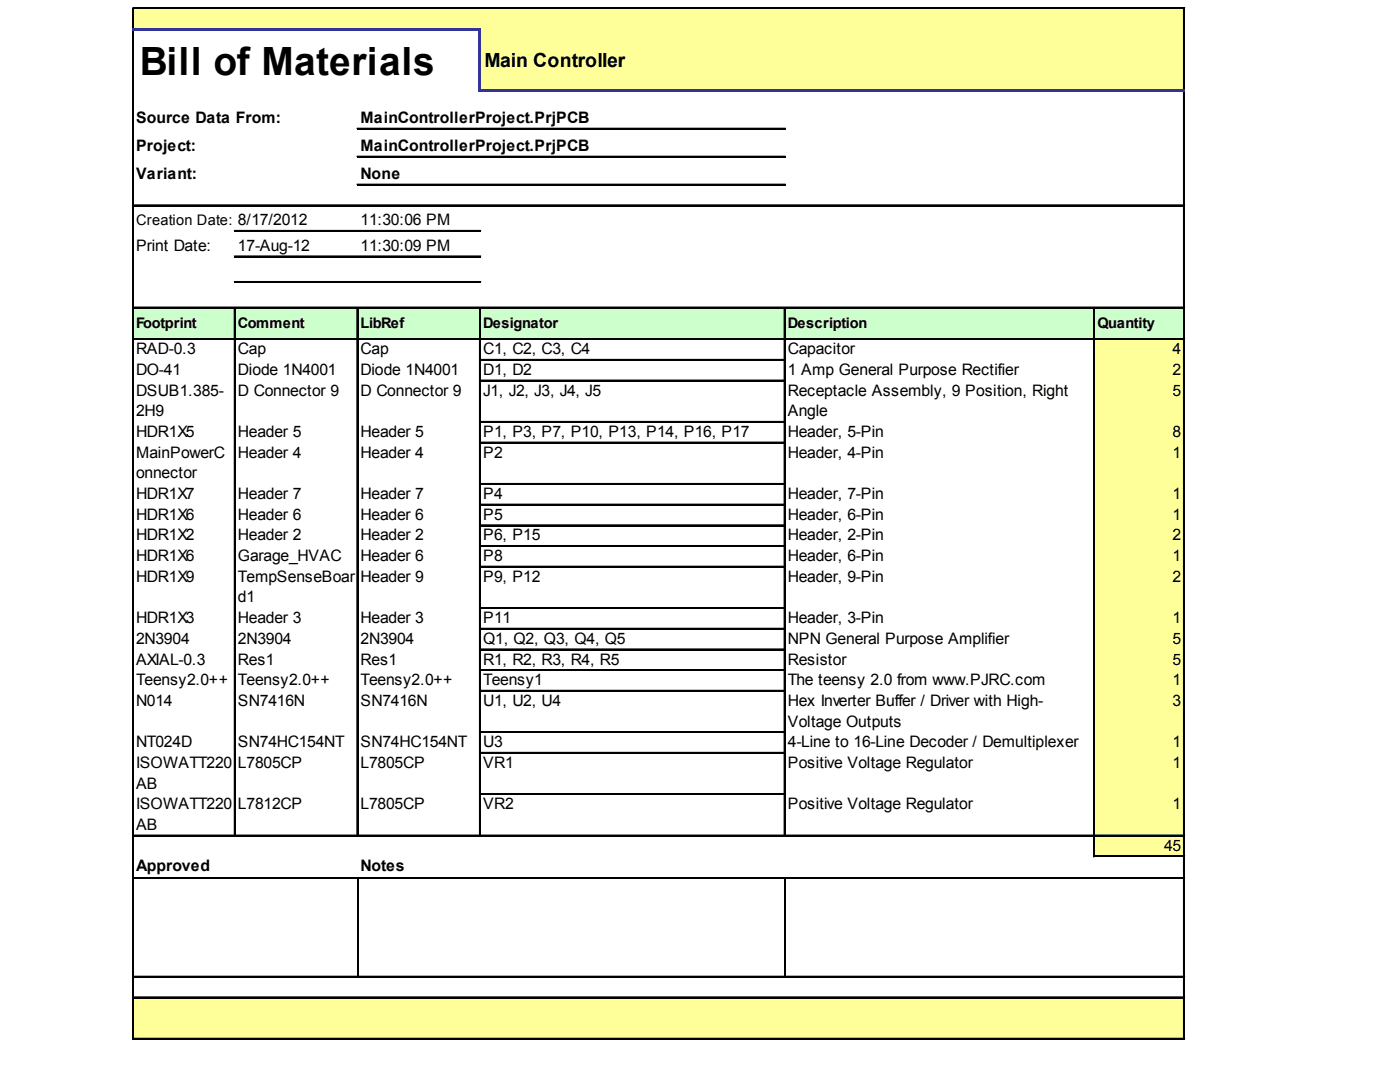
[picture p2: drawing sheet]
<svg xmlns="http://www.w3.org/2000/svg" width="271mm" height="207mm" viewBox="0 0 271 207" stroke-linecap="round" stroke-linejoin="round" font-family="sans-serif">
<defs><g id="words">
<text font-size="7.5" x="27" y="14.4">Bill of Materials</text>
<text font-size="3.8" x="93.7" y="12.9">Main Controller</text>
<g font-size="3.1">
<text x="26.3" y="23.8">Source Data From:</text>
<text x="69.8" y="23.8">MainControllerProject.PrjPCB</text>
<text x="26.3" y="29.2">Project:</text>
<text x="69.8" y="29.2">MainControllerProject.PrjPCB</text>
<text x="26.3" y="34.6">Variant:</text>
<text x="69.8" y="34.6">None</text>
<text x="69.8" y="43.6">11:30:06 PM</text>
<text x="26.3" y="48.5">Print Date:</text>
<text x="46.1" y="48.5">17-Aug-12</text>
<text x="69.8" y="48.5">11:30:09 PM</text>
<text x="26.3" y="68.5">RAD-0.3</text>
<text x="46.1" y="68.5">Cap</text>
<text x="69.8" y="68.5">Cap</text>
<text x="93.5" y="68.5">C1, C2, C3, C4</text>
<text x="152.5" y="68.5">Capacitor</text>
<text x="226.9" y="68.5">4</text>
<text x="26.3" y="72.5">DO-41</text>
<text x="26.3" y="76.5">DSUB1.385-</text>
<text x="46.1" y="72.5">Diode 1N4001</text>
<text x="46.1" y="76.5">D Connector 9</text>
<text x="69.8" y="72.5">Diode 1N4001</text>
<text x="69.8" y="76.5">D Connector 9</text>
<text x="93.5" y="72.5">D1, D2</text>
<text x="93.5" y="76.5">J1, J2, J3, J4, J5</text>
<text x="152.5" y="72.5">1 Amp General Purpose Rectifier</text>
<text x="152.5" y="76.5">Receptacle Assembly, 9 Position, Right</text>
<text x="226.9" y="72.5">2</text>
<text x="226.9" y="76.5">5</text>
<text x="26.3" y="80.5">2H9</text>
<text x="152.5" y="80.5">Angle</text>
<text x="26.3" y="84.5">HDR1X5</text>
<text x="26.3" y="88.5">MainPowerC</text>
<text x="46.1" y="84.5">Header 5</text>
<text x="46.1" y="88.5">Header 4</text>
<text x="69.8" y="84.5">Header 5</text>
<text x="69.8" y="88.5">Header 4</text>
<text x="93.5" y="84.5">P1, P3, P7, P10, P13, P14, P16, P17</text>
<text x="93.5" y="88.5">P2</text>
<text x="152.5" y="84.5">Header, 5-Pin</text>
<text x="152.5" y="88.5">Header, 4-Pin</text>
<text x="226.9" y="84.5">8</text>
<text x="226.9" y="88.5">1</text>
<text x="26.3" y="92.5">onnector</text>
<text x="26.3" y="96.5">HDR1X7</text>
<text x="26.3" y="100.5">HDR1X6</text>
<text x="46.1" y="96.5">Header 7</text>
<text x="46.1" y="100.5">Header 6</text>
<text x="69.8" y="96.5">Header 7</text>
<text x="69.8" y="100.5">Header 6</text>
<text x="93.5" y="96.5">P4</text>
<text x="93.5" y="100.5">P5</text>
<text x="152.5" y="96.5">Header, 7-Pin</text>
<text x="152.5" y="100.5">Header, 6-Pin</text>
<text x="226.9" y="96.5">1</text>
<text x="226.9" y="100.5">1</text>
<text x="26.3" y="104.5">HDR1X2</text>
<text x="46.1" y="104.5">Header 2</text>
<text x="69.8" y="104.5">Header 2</text>
<text x="93.5" y="104.5">P6, P15</text>
<text x="152.5" y="104.5">Header, 2-Pin</text>
<text x="226.9" y="104.5">2</text>
<text x="26.3" y="108.5">HDR1X6</text>
<text x="26.3" y="112.5">HDR1X9</text>
<text x="46.1" y="108.5">Garage_HVAC</text>
<text x="46.1" y="112.5">TempSenseBoar</text>
<text x="69.8" y="108.5">Header 6</text>
<text x="69.8" y="112.5">Header 9</text>
<text x="93.5" y="108.5">P8</text>
<text x="93.5" y="112.5">P9, P12</text>
<text x="152.5" y="108.5">Header, 6-Pin</text>
<text x="152.5" y="112.5">Header, 9-Pin</text>
<text x="226.9" y="108.5">1</text>
<text x="226.9" y="112.5">2</text>
<text x="46.1" y="116.5">d1</text>
<text x="26.3" y="120.5">HDR1X3</text>
<text x="26.3" y="124.5">2N3904</text>
<text x="46.1" y="120.5">Header 3</text>
<text x="46.1" y="124.5">2N3904</text>
<text x="69.8" y="120.5">Header 3</text>
<text x="69.8" y="124.5">2N3904</text>
<text x="93.5" y="120.5">P11</text>
<text x="93.5" y="124.5">Q1, Q2, Q3, Q4, Q5</text>
<text x="152.5" y="120.5">Header, 3-Pin</text>
<text x="152.5" y="124.5">NPN General Purpose Amplifier</text>
<text x="226.9" y="120.5">1</text>
<text x="226.9" y="124.5">5</text>
<text x="26.3" y="128.5">AXIAL-0.3</text>
<text x="46.1" y="128.5">Res1</text>
<text x="69.8" y="128.5">Res1</text>
<text x="93.5" y="128.5">R1, R2, R3, R4, R5</text>
<text x="152.5" y="128.5">Resistor</text>
<text x="226.9" y="128.5">5</text>
<text x="26.3" y="132.5">Teensy2.0++</text>
<text x="26.3" y="136.5">N014</text>
<text x="46.1" y="132.5">Teensy2.0++</text>
<text x="46.1" y="136.5">SN7416N</text>
<text x="69.8" y="132.5">Teensy2.0++</text>
<text x="69.8" y="136.5">SN7416N</text>
<text x="93.5" y="132.5">Teensy1</text>
<text x="93.5" y="136.5">U1, U2, U4</text>
<text x="152.5" y="132.5">The teensy 2.0 from www.PJRC.com</text>
<text x="152.5" y="136.5">Hex Inverter Buffer / Driver with High-</text>
<text x="226.9" y="132.5">1</text>
<text x="226.9" y="136.5">3</text>
<text x="152.5" y="140.5">Voltage Outputs</text>
<text x="26.3" y="144.5">NT024D</text>
<text x="26.3" y="148.5">ISOWATT220</text>
<text x="46.1" y="144.5">SN74HC154NT</text>
<text x="46.1" y="148.5">L7805CP</text>
<text x="69.8" y="144.5">SN74HC154NT</text>
<text x="69.8" y="148.5">L7805CP</text>
<text x="93.5" y="144.5">U3</text>
<text x="93.5" y="148.5">VR1</text>
<text x="152.5" y="144.5">4-Line to 16-Line Decoder / Demultiplexer</text>
<text x="152.5" y="148.5">Positive Voltage Regulator</text>
<text x="226.9" y="144.5">1</text>
<text x="226.9" y="148.5">1</text>
<text x="26.3" y="152.5">AB</text>
<text x="26.3" y="156.5">ISOWATT220</text>
<text x="26.3" y="160.5">AB</text>
<text x="46.1" y="156.5">L7812CP</text>
<text x="69.8" y="156.5">L7805CP</text>
<text x="93.5" y="156.5">VR2</text>
<text x="152.5" y="156.5">Positive Voltage Regulator</text>
<text x="226.9" y="156.5">1</text>
<text x="225.3" y="164.5">45</text>
<text x="26.3" y="168.5">Approved</text>
<text x="69.8" y="168.5">Notes</text>
</g>
<g font-size="2.8">
<text x="26.3" y="43.6">Creation Date: 8/17/2012</text>
<text x="26.3" y="63.4">Footprint</text>
<text x="46.1" y="63.4">Comment</text>
<text x="69.8" y="63.4">LibRef</text>
<text x="93.5" y="63.4">Designator</text>
<text x="152.5" y="63.4">Description</text>
<text x="212.4" y="63.4">Quantity</text>
</g>
</g></defs>
<g fill="#ff9">
<path d="M25.8 1.7h203.5v4.3h-203.5z"/>
<path d="M92.8 5.8h136.5v11.9h-136.5z"/>
</g>
<path d="M25.8 59.4h203.5v6.3h-203.5z" fill="#cfc"/>
<g fill="#ff9">
<path d="M211.7 65.5h17.6v4.2h-17.6z"/>
<path d="M211.7 69.5h17.6v4.2h-17.6z"/>
<path d="M211.7 73.5h17.6v8.2h-17.6z"/>
<path d="M211.7 81.5h17.6v4.2h-17.6z"/>
<path d="M211.7 85.5h17.6v8.2h-17.6z"/>
<path d="M211.7 93.5h17.6v4.2h-17.6z"/>
<path d="M211.7 97.5h17.6v4.2h-17.6z"/>
<path d="M211.7 101.5h17.6v4.2h-17.6z"/>
<path d="M211.7 105.5h17.6v4.2h-17.6z"/>
<path d="M211.7 109.5h17.6v8.2h-17.6z"/>
<path d="M211.7 117.5h17.6v4.2h-17.6z"/>
<path d="M211.7 121.5h17.6v4.2h-17.6z"/>
<path d="M211.7 125.5h17.6v4.2h-17.6z"/>
<path d="M211.7 129.5h17.6v4.2h-17.6z"/>
<path d="M211.7 133.5h17.6v8.2h-17.6z"/>
<path d="M211.7 141.5h17.6v4.2h-17.6z"/>
<path d="M211.7 145.5h17.6v8.2h-17.6z"/>
<path d="M211.7 153.5h17.6v8.2h-17.6z"/>
<path d="M211.7 161.5h17.6v4.2h-17.6z"/>
<path d="M25.8 192.8h203.5v8.2h-203.5z"/>
</g>
<path d="M25.6 1.5v4M25.7 1.5v4M229 1.8v15.5M229.2 1.8v15.5" fill="none" stroke="#000" stroke-width=".23"/>
<path d="M92.6 6h.4v11.7h-.4z" fill="#339"/>
<g fill="none" stroke="#000" stroke-width=".23">
<path d="M25.6 6v195M25.7 6v195M25.9 1.5h203.4M229 17.7v183.3M229.2 17.7v183.3M45.4 59.6v102.1M45.5 59.6v102.1M69.1 59.6v102.1M69.2 59.6v102.1M92.8 59.6v102.1M92.9 59.6v102.1M151.8 59.6v102.1"/>
<path d="M151.9 59.6v102.1M211.7 59.6v106.1M211.8 59.6v106.1M69.2 169.9v18.9M151.9 169.9v18.9"/>
</g>
<path d="M25.9 1.6h203.4" fill="none" stroke="#000" stroke-width=".24"/>
<g fill="#339">
<path d="M25.6 5.5h67.4v.5h-67.4z"/>
<path d="M93 17.3h136.3v.4h-136.3z"/>
</g>
<g fill="none" stroke="#000" stroke-width=".23">
<path d="M25.9 39.6h203.4M69.1 24.8h82.9M69.1 30.2h82.9M69.1 35.6h82.9M25.9 59.4h203.4M45.4 44.6h47.6M45.4 49.5h47.6M45.4 54.4h47.6M25.9 65.5h203.4M93 69.5h58.8M93 73.5h58.8M93 81.5h58.8"/>
<path d="M93 85.5h58.8M93 93.5h58.8M93 97.5h58.8M93 101.5h58.8M93 105.5h58.8M93 109.5h58.8M93 117.5h58.8M93 121.5h58.8M93 125.5h58.8M93 129.5h58.8M93 133.5h58.8M93 141.5h58.8"/>
<path d="M93 145.5h58.8M93 153.5h58.8M25.9 161.5h203.4M25.9 169.7h203.4M211.9 165.5h17.4M25.9 188.8h203.4M25.9 192.8h203.4M25.9 200.8h203.4"/>
</g>
<g fill="none" stroke="#000" stroke-width=".24">
<path d="M25.9 39.7h203.4M69.1 24.9h82.9M69.1 30.3h82.9M69.1 35.7h82.9M25.9 59.5h203.4M45.4 44.7h47.6M45.4 49.6h47.6M45.4 54.6h47.6M25.9 65.6h203.4M93 69.6h58.8M93 73.6h58.8M93 81.6h58.8"/>
<path d="M93 85.6h58.8M93 93.6h58.8M93 97.6h58.8M93 101.6h58.8M93 105.6h58.8M93 109.6h58.8M93 117.6h58.8M93 121.6h58.8M93 125.6h58.8M93 129.6h58.8M93 133.6h58.8M93 141.6h58.8"/>
<path d="M93 145.6h58.8M93 153.6h58.8M25.9 161.6h203.4M25.9 169.8h203.4M211.9 165.6h17.4M25.9 188.9h203.4M25.9 192.9h203.4M25.9 200.9h203.4"/>
</g>
<use href="#words"/>
</svg>
